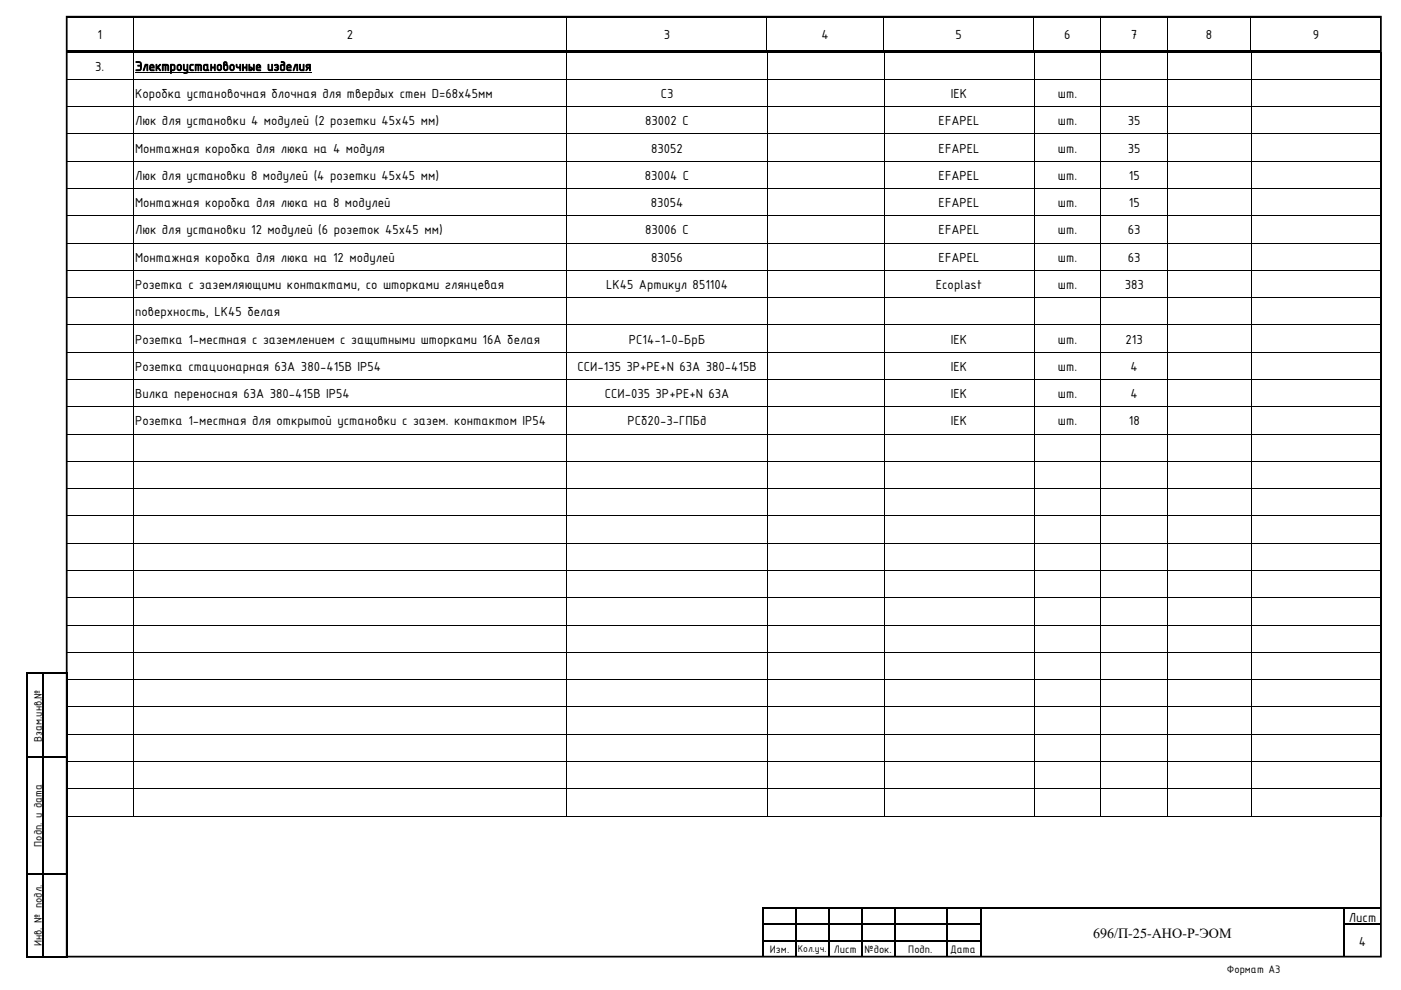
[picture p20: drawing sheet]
<svg xmlns="http://www.w3.org/2000/svg" width="420mm" height="297mm" viewBox="0 0 420 297" stroke-linecap="round" stroke-linejoin="round" font-family="sans-serif">
<defs><g id="words">
<g font-size="4.2">
<text x="29.2" y="11.7">1</text>
<text x="104" y="11.7">2</text>
<text x="199" y="11.7">3</text>
<text x="246.3" y="11.7">4</text>
<text x="286.5" y="11.7">5</text>
<text x="319" y="11.7">6</text>
<text x="339" y="11.7">7</text>
<text x="361.6" y="11.7">8</text>
<text x="393.6" y="11.7">9</text>
<text x="28.6" y="21.2">3.</text>
<text x="40.5" y="21.2">Электроустановочные изделия</text>
<text x="40.5" y="29.4">Коробка установочная блочная для твердых стен D=68х45мм</text>
<text x="198.1" y="29.4">С3</text>
<text x="285.1" y="29.4">IEK</text>
<text x="317.2" y="29.4">шт.</text>
<text x="40.5" y="37.6">Люк для установки 4 модулей (2 розетки 45х45 мм)</text>
<text x="193.4" y="37.6">83002 C</text>
<text x="281.4" y="37.6">EFAPEL</text>
<text x="317.2" y="37.6">шт.</text>
<text x="338.2" y="37.6">35</text>
<text x="40.5" y="45.8">Монтажная коробка для люка на 4 модуля</text>
<text x="195.2" y="45.8">83052</text>
<text x="281.4" y="45.8">EFAPEL</text>
<text x="317.2" y="45.8">шт.</text>
<text x="338.2" y="45.8">35</text>
<text x="40.5" y="53.9">Люк для установки 8 модулей (4 розетки 45х45 мм)</text>
<text x="193.3" y="53.9">83004 C</text>
<text x="281.4" y="53.9">EFAPEL</text>
<text x="317.2" y="53.9">шт.</text>
<text x="338.4" y="53.9">15</text>
<text x="40.5" y="62.1">Монтажная коробка для люка на 8 модулей</text>
<text x="195.1" y="62.1">83054</text>
<text x="281.4" y="62.1">EFAPEL</text>
<text x="317.2" y="62.1">шт.</text>
<text x="338.4" y="62.1">15</text>
<text x="40.5" y="70.3">Люк для установки 12 модулей (6 розеток 45х45 мм)</text>
<text x="193.4" y="70.3">83006 C</text>
<text x="281.4" y="70.3">EFAPEL</text>
<text x="317.2" y="70.3">шт.</text>
<text x="338.2" y="70.3">63</text>
<text x="40.5" y="78.5">Монтажная коробка для люка на 12 модулей</text>
<text x="195.2" y="78.5">83056</text>
<text x="281.4" y="78.5">EFAPEL</text>
<text x="317.2" y="78.5">шт.</text>
<text x="338.2" y="78.5">63</text>
<text x="40.5" y="86.7">Розетка с заземляющими контактами, со шторками глянцевая</text>
<text x="181.7" y="86.7">LK45 Артикул 851104</text>
<text x="280.6" y="86.7">Ecoplast</text>
<text x="317.2" y="86.7">шт.</text>
<text x="337.2" y="86.7">383</text>
<text x="40.5" y="94.9">поверхность, LK45 белая</text>
<text x="40.5" y="103.1">Розетка 1-местная с заземлением с защитными шторками 16А белая</text>
<text x="188.5" y="103.1">РС14-1-0-БрБ</text>
<text x="285.1" y="103.1">IEK</text>
<text x="317.2" y="103.1">шт.</text>
<text x="337.5" y="103.1">213</text>
<text x="40.5" y="111.2">Розетка стационарная 63А 380-415В IP54</text>
<text x="173.1" y="111.2">ССИ-135</text>
<text x="187.9" y="111.2">3Р+РЕ+N 63А 380-415В</text>
<text x="285.1" y="111.2">IEK</text>
<text x="317.2" y="111.2">шт.</text>
<text x="339" y="111.2">4</text>
<text x="40.5" y="119.4">Вилка переносная 63А 380-415В IP54</text>
<text x="181.3" y="119.4">ССИ-035 3Р+РЕ+N 63А</text>
<text x="285.1" y="119.4">IEK</text>
<text x="317.2" y="119.4">шт.</text>
<text x="339" y="119.4">4</text>
<text x="40.5" y="127.6">Розетка 1-местная для открытой установки с зазем. контактом IP54</text>
<text x="188.1" y="127.6">РСб20-3-ГПБд</text>
<text x="285.1" y="127.6">IEK</text>
<text x="317.2" y="127.6">шт.</text>
<text x="338.4" y="127.6">18</text>
<text x="327.7" y="281.3">696/П-25-АНО-Р-ЭОМ</text>
<text x="404.4" y="276.6">Лист</text>
<text x="407.4" y="283.8">4</text>
</g>
<g font-size="3.5">
<text x="12.6" y="222.6" transform="rotate(-90 12.6 222.6)">Взам.инв.№</text>
<text x="12.6" y="254" transform="rotate(-90 12.6 254)">Подп. и дата</text>
<text x="12.6" y="283.8" transform="rotate(-90 12.6 283.8)">Инв. № подл.</text>
<text x="230.8" y="286">Изм.</text>
<text x="250" y="286">Лист</text>
<text x="259.2" y="286">№док.</text>
<text x="272.3" y="286">Подп.</text>
<text x="284.8" y="286">Дата</text>
<text x="367.8" y="291.8">Формат А3</text>
</g>
<text font-size="3.2" x="239.2" y="285.7">Кол.уч.</text>
</g></defs>
<g fill="#000">
<path d="M19.8 5.5h.2z" fill-rule="evenodd"/>
<path d="M19.8 5h.2v.5h-.2z" fill-rule="evenodd"/>
<path d="M19.8 15h20v.5h-20z" fill-rule="evenodd"/>
<path d="M19.9 15.5l.2 .2z" fill-rule="evenodd"/>
<path d="M19.9 15.5l.2 .2z" fill-rule="evenodd"/>
<path d="M20 5h19.8v.5h-19.8z" fill-rule="evenodd"/>
<path d="M39.8 5.5h.2z" fill-rule="evenodd"/>
<path d="M39.8 5h.5v.5h-.5z" fill-rule="evenodd"/>
<path d="M39.8 15h.5v.5h-.5z" fill-rule="evenodd"/>
<path d="M39.9 15.5l.1 .2z" fill-rule="evenodd"/>
<path d="M40.3 5h129.5v.5h-129.5z" fill-rule="evenodd"/>
<path d="M40.3 15h129.5v.5h-129.5z" fill-rule="evenodd"/>
<path d="M169.8 5.5h.2z" fill-rule="evenodd"/>
<path d="M169.8 5h.5v.5h-.5z" fill-rule="evenodd"/>
<path d="M169.8 15h.5v.5h-.5z" fill-rule="evenodd"/>
<path d="M169.9 15.5l.2 .2z" fill-rule="evenodd"/>
<path d="M170.3 5h59.6v.5h-59.6z" fill-rule="evenodd"/>
<path d="M170.3 15h59.6v.5h-59.6z" fill-rule="evenodd"/>
<path d="M229.9 5.5h.1z" fill-rule="evenodd"/>
<path d="M229.9 5h.5v.5h-.5z" fill-rule="evenodd"/>
<path d="M229.9 15h.5v.5h-.5z" fill-rule="evenodd"/>
<path d="M229.9 15.5l.2 .2z" fill-rule="evenodd"/>
<path d="M230.4 5h34.5v.5h-34.5z" fill-rule="evenodd"/>
<path d="M230.4 15h34.5v.5h-34.5z" fill-rule="evenodd"/>
<path d="M264.9 5.5h.1z" fill-rule="evenodd"/>
<path d="M264.9 5h.5v.5h-.5z" fill-rule="evenodd"/>
<path d="M264.9 15h.5v.5h-.5z" fill-rule="evenodd"/>
<path d="M264.9 15.5l.2 .2z" fill-rule="evenodd"/>
<path d="M265.4 5h44.5v.5h-44.5z" fill-rule="evenodd"/>
<path d="M265.4 15h44.5v.5h-44.5z" fill-rule="evenodd"/>
<path d="M309.9 5.5h.1z" fill-rule="evenodd"/>
<path d="M309.9 5h.5v.5h-.5z" fill-rule="evenodd"/>
<path d="M309.9 15h.5v.5h-.5z" fill-rule="evenodd"/>
<path d="M310 15.5l.1 .2z" fill-rule="evenodd"/>
<path d="M310.4 5h19.5v.5h-19.5z" fill-rule="evenodd"/>
<path d="M310.4 15h19.5v.5h-19.5z" fill-rule="evenodd"/>
<path d="M329.9 5.5h.2z" fill-rule="evenodd"/>
<path d="M329.9 5h.5v.5h-.5z" fill-rule="evenodd"/>
<path d="M329.9 15h.5v.5h-.5z" fill-rule="evenodd"/>
<path d="M330 15.5l.2 .2z" fill-rule="evenodd"/>
<path d="M330.4 5h19.5v.5h-19.5z" fill-rule="evenodd"/>
<path d="M330.4 15h19.5v.5h-19.5z" fill-rule="evenodd"/>
<path d="M349.9 5.5h.1z" fill-rule="evenodd"/>
<path d="M349.9 5h.5v.5h-.5z" fill-rule="evenodd"/>
<path d="M349.9 15h.5v.5h-.5z" fill-rule="evenodd"/>
<path d="M350 15.5l.1 .2z" fill-rule="evenodd"/>
<path d="M350.4 5h24.5v.5h-24.5z" fill-rule="evenodd"/>
<path d="M350.4 15h24.5v.5h-24.5z" fill-rule="evenodd"/>
<path d="M374.9 5.5h.2z" fill-rule="evenodd"/>
<path d="M374.9 5h.5v.5h-.5z" fill-rule="evenodd"/>
<path d="M374.9 15h.5v.5h-.5z" fill-rule="evenodd"/>
<path d="M375 15.5l.2 .2z" fill-rule="evenodd"/>
<path d="M375.4 5h38.5v.5h-38.5z" fill-rule="evenodd"/>
<path d="M375.4 15h38.5v.5h-38.5z" fill-rule="evenodd"/>
<path d="M413.9 5.5h.2z" fill-rule="evenodd"/>
<path d="M413.9 5h.2v.5h-.2z" fill-rule="evenodd"/>
<path d="M413.9 15h.2v.5h-.2z" fill-rule="evenodd"/>
<path d="M414 15.5l.1 .2z" fill-rule="evenodd"/>
<path d="M414 15.5l.1 .2z" fill-rule="evenodd"/>
<path d="M19.9 23.7l.2 .2z" fill-rule="evenodd"/>
<path d="M19.9 31.9l.2 .2z" fill-rule="evenodd"/>
<path d="M39.9 23.7l.1 .2z" fill-rule="evenodd"/>
<path d="M39.9 31.9l.1 .2z" fill-rule="evenodd"/>
<path d="M169.9 23.7l.2 .2z" fill-rule="evenodd"/>
<path d="M169.9 31.9l.2 .2z" fill-rule="evenodd"/>
<path d="M229.9 23.7l.2 .2z" fill-rule="evenodd"/>
<path d="M229.9 31.9l.2 .2z" fill-rule="evenodd"/>
<path d="M264.9 23.7l.2 .2z" fill-rule="evenodd"/>
<path d="M264.9 31.9l.2 .2z" fill-rule="evenodd"/>
<path d="M310 23.7l.1 .2z" fill-rule="evenodd"/>
<path d="M310 31.9l.1 .2z" fill-rule="evenodd"/>
<path d="M330 23.7l.2 .2z" fill-rule="evenodd"/>
<path d="M330 31.9l.2 .2z" fill-rule="evenodd"/>
<path d="M350 23.7l.1 .2z" fill-rule="evenodd"/>
<path d="M350 31.9l.1 .2z" fill-rule="evenodd"/>
<path d="M375 23.7l.2 .2z" fill-rule="evenodd"/>
<path d="M375 31.9l.2 .2z" fill-rule="evenodd"/>
<path d="M414 23.7l.1 .2z" fill-rule="evenodd"/>
<path d="M414 31.9l.1 .2z" fill-rule="evenodd"/>
<path d="M19.9 40.1l.2 .2z" fill-rule="evenodd"/>
<path d="M19.9 48.3l.2 .1z" fill-rule="evenodd"/>
<path d="M19.9 56.5l.2 .1z" fill-rule="evenodd"/>
<path d="M39.9 40.1l.1 .2z" fill-rule="evenodd"/>
<path d="M39.9 48.3l.1 .1z" fill-rule="evenodd"/>
<path d="M39.9 56.5l.1 .1z" fill-rule="evenodd"/>
<path d="M169.9 40.1l.2 .2z" fill-rule="evenodd"/>
<path d="M169.9 48.3l.2 .1z" fill-rule="evenodd"/>
<path d="M169.9 56.5l.2 .1z" fill-rule="evenodd"/>
<path d="M229.9 40.1l.2 .2z" fill-rule="evenodd"/>
<path d="M229.9 48.3l.2 .1z" fill-rule="evenodd"/>
<path d="M229.9 56.5l.2 .1z" fill-rule="evenodd"/>
<path d="M264.9 40.1l.2 .2z" fill-rule="evenodd"/>
<path d="M264.9 48.3l.2 .1z" fill-rule="evenodd"/>
<path d="M264.9 56.5l.2 .1z" fill-rule="evenodd"/>
<path d="M310 40.1l.1 .2z" fill-rule="evenodd"/>
<path d="M310 48.3l.1 .1z" fill-rule="evenodd"/>
<path d="M310 56.5l.1 .1z" fill-rule="evenodd"/>
<path d="M330 40.1l.2 .2z" fill-rule="evenodd"/>
<path d="M330 48.3l.2 .1z" fill-rule="evenodd"/>
<path d="M330 56.5l.2 .1z" fill-rule="evenodd"/>
<path d="M350 40.1l.1 .2z" fill-rule="evenodd"/>
<path d="M350 48.3l.1 .1z" fill-rule="evenodd"/>
<path d="M350 56.5l.1 .1z" fill-rule="evenodd"/>
<path d="M375 40.1l.2 .2z" fill-rule="evenodd"/>
<path d="M375 48.3l.2 .1z" fill-rule="evenodd"/>
<path d="M375 56.5l.2 .1z" fill-rule="evenodd"/>
<path d="M414 40.1l.1 .2z" fill-rule="evenodd"/>
<path d="M414 48.3l.1 .1z" fill-rule="evenodd"/>
<path d="M414 56.5l.1 .1z" fill-rule="evenodd"/>
<path d="M19.9 64.7l.2 .1z" fill-rule="evenodd"/>
<path d="M19.9 72.8l.2 .2z" fill-rule="evenodd"/>
<path d="M39.9 64.7l.1 .1z" fill-rule="evenodd"/>
<path d="M39.9 72.8l.1 .2z" fill-rule="evenodd"/>
<path d="M169.9 64.7l.2 .1z" fill-rule="evenodd"/>
<path d="M169.9 72.8l.2 .2z" fill-rule="evenodd"/>
<path d="M229.9 64.7l.2 .1z" fill-rule="evenodd"/>
<path d="M229.9 72.8l.2 .2z" fill-rule="evenodd"/>
<path d="M264.9 64.7l.2 .1z" fill-rule="evenodd"/>
<path d="M264.9 72.8l.2 .2z" fill-rule="evenodd"/>
<path d="M310 64.7l.1 .1z" fill-rule="evenodd"/>
<path d="M310 72.8l.1 .2z" fill-rule="evenodd"/>
<path d="M330 64.7l.2 .1z" fill-rule="evenodd"/>
<path d="M330 72.8l.2 .2z" fill-rule="evenodd"/>
<path d="M350 64.7l.1 .1z" fill-rule="evenodd"/>
<path d="M350 72.8l.1 .2z" fill-rule="evenodd"/>
<path d="M375 64.7l.2 .1z" fill-rule="evenodd"/>
<path d="M375 72.8l.2 .2z" fill-rule="evenodd"/>
<path d="M414 64.7l.1 .1z" fill-rule="evenodd"/>
<path d="M414 72.8l.1 .2z" fill-rule="evenodd"/>
<path d="M19.9 81l.2 .2z" fill-rule="evenodd"/>
<path d="M19.9 89.2l.2 .2z" fill-rule="evenodd"/>
<path d="M19.9 97.4l.2 .1z" fill-rule="evenodd"/>
<path d="M39.9 81l.1 .2z" fill-rule="evenodd"/>
<path d="M39.9 89.2l.1 .2z" fill-rule="evenodd"/>
<path d="M39.9 97.4l.1 .1z" fill-rule="evenodd"/>
<path d="M169.9 81l.2 .2z" fill-rule="evenodd"/>
<path d="M169.9 89.2l.2 .2z" fill-rule="evenodd"/>
<path d="M169.9 97.4l.2 .1z" fill-rule="evenodd"/>
<path d="M229.9 81l.2 .2z" fill-rule="evenodd"/>
<path d="M229.9 89.2l.2 .2z" fill-rule="evenodd"/>
<path d="M229.9 97.4l.2 .1z" fill-rule="evenodd"/>
<path d="M264.9 81l.2 .2z" fill-rule="evenodd"/>
<path d="M264.9 89.2l.2 .2z" fill-rule="evenodd"/>
<path d="M264.9 97.4l.2 .1z" fill-rule="evenodd"/>
<path d="M310 81l.1 .2z" fill-rule="evenodd"/>
<path d="M310 89.2l.1 .2z" fill-rule="evenodd"/>
<path d="M310 97.4l.1 .1z" fill-rule="evenodd"/>
<path d="M330 81l.2 .2z" fill-rule="evenodd"/>
<path d="M330 89.2l.2 .2z" fill-rule="evenodd"/>
<path d="M330 97.4l.2 .1z" fill-rule="evenodd"/>
<path d="M350 81l.1 .2z" fill-rule="evenodd"/>
<path d="M350 89.2l.1 .2z" fill-rule="evenodd"/>
<path d="M350 97.4l.1 .1z" fill-rule="evenodd"/>
<path d="M375 81l.2 .2z" fill-rule="evenodd"/>
<path d="M375 89.2l.2 .2z" fill-rule="evenodd"/>
<path d="M375 97.4l.2 .1z" fill-rule="evenodd"/>
<path d="M414 81l.1 .2z" fill-rule="evenodd"/>
<path d="M414 89.2l.1 .2z" fill-rule="evenodd"/>
<path d="M414 97.4l.1 .1z" fill-rule="evenodd"/>
<path d="M19.9 105.6l.2 .2z" fill-rule="evenodd"/>
<path d="M19.9 113.8l.2 .1z" fill-rule="evenodd"/>
<path d="M39.9 105.6l.1 .2z" fill-rule="evenodd"/>
<path d="M39.9 113.8l.1 .1z" fill-rule="evenodd"/>
<path d="M169.9 105.6l.2 .2z" fill-rule="evenodd"/>
<path d="M169.9 113.8l.2 .1z" fill-rule="evenodd"/>
<path d="M229.9 105.6l.2 .2z" fill-rule="evenodd"/>
<path d="M229.9 113.8l.2 .1z" fill-rule="evenodd"/>
<path d="M264.9 105.6l.2 .2z" fill-rule="evenodd"/>
<path d="M264.9 113.8l.2 .1z" fill-rule="evenodd"/>
<path d="M310 105.6l.1 .2z" fill-rule="evenodd"/>
<path d="M310 113.8l.1 .1z" fill-rule="evenodd"/>
<path d="M330 105.6l.2 .2z" fill-rule="evenodd"/>
<path d="M330 113.8l.2 .1z" fill-rule="evenodd"/>
<path d="M350 105.6l.1 .2z" fill-rule="evenodd"/>
<path d="M350 113.8l.1 .1z" fill-rule="evenodd"/>
<path d="M375 105.6l.2 .2z" fill-rule="evenodd"/>
<path d="M375 113.8l.2 .1z" fill-rule="evenodd"/>
<path d="M414 105.6l.1 .2z" fill-rule="evenodd"/>
<path d="M414 113.8l.1 .1z" fill-rule="evenodd"/>
<path d="M19.9 121.9l.2 .2z" fill-rule="evenodd"/>
<path d="M19.9 130.2l.2 .1z" fill-rule="evenodd"/>
<path d="M19.9 138.3l.2 .2z" fill-rule="evenodd"/>
<path d="M39.9 121.9l.1 .2z" fill-rule="evenodd"/>
<path d="M39.9 130.2l.1 .1z" fill-rule="evenodd"/>
<path d="M39.9 138.3l.1 .2z" fill-rule="evenodd"/>
<path d="M169.9 121.9l.2 .2z" fill-rule="evenodd"/>
<path d="M169.9 130.2l.2 .1z" fill-rule="evenodd"/>
<path d="M169.9 138.3l.2 .2z" fill-rule="evenodd"/>
<path d="M229.9 121.9l.2 .2z" fill-rule="evenodd"/>
<path d="M229.9 130.2l.2 .1z" fill-rule="evenodd"/>
<path d="M229.9 138.3l.2 .2z" fill-rule="evenodd"/>
<path d="M264.9 121.9l.2 .2z" fill-rule="evenodd"/>
<path d="M264.9 130.2l.2 .1z" fill-rule="evenodd"/>
<path d="M264.9 138.3l.2 .2z" fill-rule="evenodd"/>
<path d="M310 121.9l.1 .2z" fill-rule="evenodd"/>
<path d="M310 130.2l.1 .1z" fill-rule="evenodd"/>
<path d="M310 138.3l.1 .2z" fill-rule="evenodd"/>
<path d="M330 121.9l.2 .2z" fill-rule="evenodd"/>
<path d="M330 130.2l.2 .1z" fill-rule="evenodd"/>
<path d="M330 138.3l.2 .2z" fill-rule="evenodd"/>
<path d="M350 121.9l.1 .2z" fill-rule="evenodd"/>
<path d="M350 130.2l.1 .1z" fill-rule="evenodd"/>
<path d="M350 138.3l.1 .2z" fill-rule="evenodd"/>
<path d="M375 121.9l.2 .2z" fill-rule="evenodd"/>
<path d="M375 130.2l.2 .1z" fill-rule="evenodd"/>
<path d="M375 138.3l.2 .2z" fill-rule="evenodd"/>
<path d="M414 121.9l.1 .2z" fill-rule="evenodd"/>
<path d="M414 130.2l.1 .1z" fill-rule="evenodd"/>
<path d="M414 138.3l.1 .2z" fill-rule="evenodd"/>
<path d="M19.9 146.5l.2 .2z" fill-rule="evenodd"/>
<path d="M19.9 154.7l.2 .2z" fill-rule="evenodd"/>
<path d="M39.9 146.5l.1 .2z" fill-rule="evenodd"/>
<path d="M39.9 154.7l.1 .2z" fill-rule="evenodd"/>
<path d="M169.9 146.5l.2 .2z" fill-rule="evenodd"/>
<path d="M169.9 154.7l.2 .2z" fill-rule="evenodd"/>
<path d="M229.9 146.5l.2 .2z" fill-rule="evenodd"/>
<path d="M229.9 154.7l.2 .2z" fill-rule="evenodd"/>
<path d="M264.9 146.5l.2 .2z" fill-rule="evenodd"/>
<path d="M264.9 154.7l.2 .2z" fill-rule="evenodd"/>
<path d="M310 146.5l.1 .2z" fill-rule="evenodd"/>
<path d="M310 154.7l.1 .2z" fill-rule="evenodd"/>
<path d="M330 146.5l.2 .2z" fill-rule="evenodd"/>
<path d="M330 154.7l.2 .2z" fill-rule="evenodd"/>
<path d="M350 146.5l.1 .2z" fill-rule="evenodd"/>
<path d="M350 154.7l.1 .2z" fill-rule="evenodd"/>
<path d="M375 146.5l.2 .2z" fill-rule="evenodd"/>
<path d="M375 154.7l.2 .2z" fill-rule="evenodd"/>
<path d="M414 146.5l.1 .2z" fill-rule="evenodd"/>
<path d="M414 154.7l.1 .2z" fill-rule="evenodd"/>
<path d="M19.9 162.9l.2 .1z" fill-rule="evenodd"/>
<path d="M19.9 171.1l.2 .1z" fill-rule="evenodd"/>
<path d="M19.9 179.3l.2 .1z" fill-rule="evenodd"/>
<path d="M39.9 162.9l.1 .1z" fill-rule="evenodd"/>
<path d="M39.9 171.1l.1 .1z" fill-rule="evenodd"/>
<path d="M39.9 179.3l.1 .1z" fill-rule="evenodd"/>
<path d="M169.9 162.9l.2 .1z" fill-rule="evenodd"/>
<path d="M169.9 171.1l.2 .1z" fill-rule="evenodd"/>
<path d="M169.9 179.3l.2 .1z" fill-rule="evenodd"/>
<path d="M229.9 162.9l.2 .1z" fill-rule="evenodd"/>
<path d="M229.9 171.1l.2 .1z" fill-rule="evenodd"/>
<path d="M229.9 179.3l.2 .1z" fill-rule="evenodd"/>
<path d="M264.9 162.9l.2 .1z" fill-rule="evenodd"/>
<path d="M264.9 171.1l.2 .1z" fill-rule="evenodd"/>
<path d="M264.9 179.3l.2 .1z" fill-rule="evenodd"/>
<path d="M310 162.9l.1 .1z" fill-rule="evenodd"/>
<path d="M310 171.1l.1 .1z" fill-rule="evenodd"/>
<path d="M310 179.3l.1 .1z" fill-rule="evenodd"/>
<path d="M330 162.9l.2 .1z" fill-rule="evenodd"/>
<path d="M330 171.1l.2 .1z" fill-rule="evenodd"/>
<path d="M330 179.3l.2 .1z" fill-rule="evenodd"/>
<path d="M350 162.9l.1 .1z" fill-rule="evenodd"/>
<path d="M350 171.1l.1 .1z" fill-rule="evenodd"/>
<path d="M350 179.3l.1 .1z" fill-rule="evenodd"/>
<path d="M375 162.9l.2 .1z" fill-rule="evenodd"/>
<path d="M375 171.1l.2 .1z" fill-rule="evenodd"/>
<path d="M375 179.3l.2 .1z" fill-rule="evenodd"/>
<path d="M414 162.9l.1 .1z" fill-rule="evenodd"/>
<path d="M414 171.1l.1 .1z" fill-rule="evenodd"/>
<path d="M414 179.3l.1 .1z" fill-rule="evenodd"/>
<path d="M19.9 187.4l.2 .2z" fill-rule="evenodd"/>
<path d="M19.9 195.6l.2 .2z" fill-rule="evenodd"/>
<path d="M39.9 187.4l.1 .2z" fill-rule="evenodd"/>
<path d="M39.9 195.6l.1 .2z" fill-rule="evenodd"/>
<path d="M169.9 187.4l.2 .2z" fill-rule="evenodd"/>
<path d="M169.9 195.6l.2 .2z" fill-rule="evenodd"/>
<path d="M229.9 187.4l.2 .2z" fill-rule="evenodd"/>
<path d="M229.9 195.6l.2 .2z" fill-rule="evenodd"/>
<path d="M264.9 187.4l.2 .2z" fill-rule="evenodd"/>
<path d="M264.9 195.6l.2 .2z" fill-rule="evenodd"/>
<path d="M310 187.4l.1 .2z" fill-rule="evenodd"/>
<path d="M310 195.6l.1 .2z" fill-rule="evenodd"/>
<path d="M330 187.4l.2 .2z" fill-rule="evenodd"/>
<path d="M330 195.6l.2 .2z" fill-rule="evenodd"/>
<path d="M350 187.4l.1 .2z" fill-rule="evenodd"/>
<path d="M350 195.6l.1 .2z" fill-rule="evenodd"/>
<path d="M375 187.4l.2 .2z" fill-rule="evenodd"/>
<path d="M375 195.6l.2 .2z" fill-rule="evenodd"/>
<path d="M414 187.4l.1 .2z" fill-rule="evenodd"/>
<path d="M414 195.6l.1 .2z" fill-rule="evenodd"/>
<path d="M7.7 201.8h.6v.5h-.6z" fill-rule="evenodd"/>
<path d="M7.7 201.8h.6v.5h-.6z" fill-rule="evenodd"/>
<path d="M8.3 201.8h4.4v.5h-4.4z" fill-rule="evenodd"/>
<path d="M12.7 202.3h.6z" fill-rule="evenodd"/>
<path d="M12.7 201.8h.6v.5h-.6z" fill-rule="evenodd"/>
<path d="M13.3 201.8h6.5v.5h-6.5z" fill-rule="evenodd"/>
<path d="M19.8 201.8h.5v.5h-.5z" fill-rule="evenodd"/>
<path d="M19.8 201.8h.5v.5h-.5z" fill-rule="evenodd"/>
<path d="M19.9 203.8l.2 .2z" fill-rule="evenodd"/>
<path d="M19.9 212l.2 .2z" fill-rule="evenodd"/>
<path d="M39.9 203.8l.1 .2z" fill-rule="evenodd"/>
<path d="M39.9 212l.1 .2z" fill-rule="evenodd"/>
<path d="M169.9 203.8l.2 .2z" fill-rule="evenodd"/>
<path d="M169.9 212l.2 .2z" fill-rule="evenodd"/>
<path d="M229.9 203.8l.2 .2z" fill-rule="evenodd"/>
<path d="M229.9 212l.2 .2z" fill-rule="evenodd"/>
<path d="M264.9 203.8l.2 .2z" fill-rule="evenodd"/>
<path d="M264.9 212l.2 .2z" fill-rule="evenodd"/>
<path d="M310 203.8l.1 .2z" fill-rule="evenodd"/>
<path d="M310 212l.1 .2z" fill-rule="evenodd"/>
<path d="M330 203.8l.2 .2z" fill-rule="evenodd"/>
<path d="M330 212l.2 .2z" fill-rule="evenodd"/>
<path d="M350 203.8l.1 .2z" fill-rule="evenodd"/>
<path d="M350 212l.1 .2z" fill-rule="evenodd"/>
<path d="M375 203.8l.2 .2z" fill-rule="evenodd"/>
<path d="M375 212l.2 .2z" fill-rule="evenodd"/>
<path d="M414 203.8l.1 .2z" fill-rule="evenodd"/>
<path d="M414 212l.1 .2z" fill-rule="evenodd"/>
<path d="M7.7 202.3h.6v24.5h-.6z" fill-rule="evenodd"/>
<path d="M7.7 226.8h.6v.6h-.6z" fill-rule="evenodd"/>
<path d="M8.3 226.8h4.4v.5h-4.4z" fill-rule="evenodd"/>
<path d="M12.7 202.3h.6v24.5h-.6z" fill-rule="evenodd"/>
<path d="M12.7 226.8h.6v.6h-.6z" fill-rule="evenodd"/>
<path d="M13.3 226.8h6.5v.5h-6.5z" fill-rule="evenodd"/>
<path d="M19.8 202.3h.5v24.5h-.5z" fill-rule="evenodd"/>
<path d="M19.8 226.8h.5v.6h-.5z" fill-rule="evenodd"/>
<path d="M19.9 220.2l.2 .1z" fill-rule="evenodd"/>
<path d="M19.9 228.4l.2 .1z" fill-rule="evenodd"/>
<path d="M19.9 236.6l.2 .1z" fill-rule="evenodd"/>
<path d="M39.9 220.2l.1 .1z" fill-rule="evenodd"/>
<path d="M39.9 228.4l.1 .1z" fill-rule="evenodd"/>
<path d="M39.9 236.6l.1 .1z" fill-rule="evenodd"/>
<path d="M169.9 220.2l.2 .1z" fill-rule="evenodd"/>
<path d="M169.9 228.4l.2 .1z" fill-rule="evenodd"/>
<path d="M169.9 236.6l.2 .1z" fill-rule="evenodd"/>
<path d="M229.9 220.2l.2 .1z" fill-rule="evenodd"/>
<path d="M229.9 228.4l.2 .1z" fill-rule="evenodd"/>
<path d="M229.9 236.6l.2 .1z" fill-rule="evenodd"/>
<path d="M264.9 220.2l.2 .1z" fill-rule="evenodd"/>
<path d="M264.9 228.4l.2 .1z" fill-rule="evenodd"/>
<path d="M264.9 236.6l.2 .1z" fill-rule="evenodd"/>
<path d="M310 220.2l.1 .1z" fill-rule="evenodd"/>
<path d="M310 228.4l.1 .1z" fill-rule="evenodd"/>
<path d="M310 236.6l.1 .1z" fill-rule="evenodd"/>
<path d="M330 220.2l.2 .1z" fill-rule="evenodd"/>
<path d="M330 228.4l.2 .1z" fill-rule="evenodd"/>
<path d="M330 236.6l.2 .1z" fill-rule="evenodd"/>
<path d="M350 220.2l.1 .1z" fill-rule="evenodd"/>
<path d="M350 228.4l.1 .1z" fill-rule="evenodd"/>
<path d="M350 236.6l.1 .1z" fill-rule="evenodd"/>
<path d="M375 220.2l.2 .1z" fill-rule="evenodd"/>
<path d="M375 228.4l.2 .1z" fill-rule="evenodd"/>
<path d="M375 236.6l.2 .1z" fill-rule="evenodd"/>
<path d="M414 220.2l.1 .1z" fill-rule="evenodd"/>
<path d="M414 228.4l.1 .1z" fill-rule="evenodd"/>
<path d="M414 236.6l.1 .1z" fill-rule="evenodd"/>
<path d="M19.9 244.8l.2 .1z" fill-rule="evenodd"/>
<path d="M19.9 244.8l.2 .1z" fill-rule="evenodd"/>
<path d="M39.9 244.8l.1 .1z" fill-rule="evenodd"/>
<path d="M169.9 244.8l.2 .1z" fill-rule="evenodd"/>
<path d="M229.9 244.8l.2 .1z" fill-rule="evenodd"/>
<path d="M264.9 244.8l.2 .1z" fill-rule="evenodd"/>
<path d="M310 244.8l.1 .1z" fill-rule="evenodd"/>
<path d="M330 244.8l.2 .1z" fill-rule="evenodd"/>
<path d="M350 244.8l.1 .1z" fill-rule="evenodd"/>
<path d="M375 244.8l.2 .1z" fill-rule="evenodd"/>
<path d="M414 244.8l.1 .1z" fill-rule="evenodd"/>
<path d="M414 244.8l.1 .1z" fill-rule="evenodd"/>
<path d="M7.7 227.4h.6v34.4h-.6z" fill-rule="evenodd"/>
<path d="M7.7 261.8h.6v.6h-.6z" fill-rule="evenodd"/>
<path d="M8.3 261.8h4.4v.5h-4.4z" fill-rule="evenodd"/>
<path d="M12.7 227.4h.6v34.4h-.6z" fill-rule="evenodd"/>
<path d="M12.7 261.8h.6v.6h-.6z" fill-rule="evenodd"/>
<path d="M13.3 261.8h6.5v.5h-6.5z" fill-rule="evenodd"/>
<path d="M19.8 227.4h.5v34.4h-.5z" fill-rule="evenodd"/>
<path d="M19.8 261.8h.5v.6h-.5z" fill-rule="evenodd"/>
<path d="M228.5 272.1h.5v.5h-.5z" fill-rule="evenodd"/>
<path d="M228.5 272.1h.5v.5h-.5z" fill-rule="evenodd"/>
<path d="M228.5 272.6h.5v4.5h-.5z" fill-rule="evenodd"/>
<path d="M228.5 277.1h.5v.5h-.5z" fill-rule="evenodd"/>
<path d="M229 272.1h9.4v.5h-9.4z" fill-rule="evenodd"/>
<path d="M229 277.1h9.4v.5h-9.4z" fill-rule="evenodd"/>
<path d="M238.4 272.6h.6z" fill-rule="evenodd"/>
<path d="M238.4 272.1h.6v.5h-.6z" fill-rule="evenodd"/>
<path d="M238.4 272.6h.6v4.5h-.6z" fill-rule="evenodd"/>
<path d="M238.4 277.1h.6v.5h-.6z" fill-rule="evenodd"/>
<path d="M239 272.1h9.4v.5h-9.4z" fill-rule="evenodd"/>
<path d="M239 277.1h9.4v.5h-9.4z" fill-rule="evenodd"/>
<path d="M248.4 272.6h.5z" fill-rule="evenodd"/>
<path d="M248.4 272.1h.5v.5h-.5z" fill-rule="evenodd"/>
<path d="M248.4 272.6h.5v4.5h-.5z" fill-rule="evenodd"/>
<path d="M248.4 277.1h.5v.5h-.5z" fill-rule="evenodd"/>
<path d="M248.9 272.1h9.4v.5h-9.4z" fill-rule="evenodd"/>
<path d="M248.9 277.1h9.4v.5h-9.4z" fill-rule="evenodd"/>
<path d="M258.3 272.6h.5z" fill-rule="evenodd"/>
<path d="M258.3 272.1h.5v.5h-.5z" fill-rule="evenodd"/>
<path d="M258.3 272.6h.5v4.5h-.5z" fill-rule="evenodd"/>
<path d="M258.3 277.1h.5v.5h-.5z" fill-rule="evenodd"/>
<path d="M258.8 272.1h9.4v.5h-9.4z" fill-rule="evenodd"/>
<path d="M258.8 277.1h9.4v.5h-9.4z" fill-rule="evenodd"/>
<path d="M268.2 272.6h.5z" fill-rule="evenodd"/>
<path d="M268.2 272.1h.5v.5h-.5z" fill-rule="evenodd"/>
<path d="M268.2 272.6h.5v4.5h-.5z" fill-rule="evenodd"/>
<path d="M268.2 277.1h.5v.5h-.5z" fill-rule="evenodd"/>
<path d="M268.7 272.1h14.8v.5h-14.8z" fill-rule="evenodd"/>
<path d="M268.7 277.1h14.8v.5h-14.8z" fill-rule="evenodd"/>
<path d="M283.5 272.6h.5z" fill-rule="evenodd"/>
<path d="M283.5 272.1h.5v.5h-.5z" fill-rule="evenodd"/>
<path d="M283.5 272.6h.5v4.5h-.5z" fill-rule="evenodd"/>
<path d="M283.5 277.1h.5v.5h-.5z" fill-rule="evenodd"/>
<path d="M284 272.1h9.8v.5h-9.8z" fill-rule="evenodd"/>
<path d="M284 277.1h9.8v.5h-9.8z" fill-rule="evenodd"/>
<path d="M293.8 272.6h.5z" fill-rule="evenodd"/>
<path d="M293.8 272.1h.5v.5h-.5z" fill-rule="evenodd"/>
<path d="M293.8 272.6h.5v4.5h-.5z" fill-rule="evenodd"/>
<path d="M293.8 277.1h.5v.5h-.5z" fill-rule="evenodd"/>
<path d="M294.3 272.1h108.4v.5h-108.4z" fill-rule="evenodd"/>
<path d="M402.7 272.6h.5z" fill-rule="evenodd"/>
<path d="M402.7 272.1h.5v.5h-.5z" fill-rule="evenodd"/>
<path d="M402.7 272.6h.5v4.5h-.5z" fill-rule="evenodd"/>
<path d="M402.7 277.1h.5v.5h-.5z" fill-rule="evenodd"/>
<path d="M403.2 272.1h10.6v.5h-10.6z" fill-rule="evenodd"/>
<path d="M403.2 277.1h10.6v.5h-10.6z" fill-rule="evenodd"/>
<path d="M413.8 272.6h.1z" fill-rule="evenodd"/>
<path d="M413.8 272.1h.1v.5h-.1z" fill-rule="evenodd"/>
<path d="M413.8 277.1h.1v.5h-.1z" fill-rule="evenodd"/>
<path d="M7.7 262.4h.6v24.4h-.6z" fill-rule="evenodd"/>
<path d="M7.7 286.8h.6v.5h-.6z" fill-rule="evenodd"/>
<path d="M7.7 286.8h.6v.5h-.6z" fill-rule="evenodd"/>
<path d="M8.3 286.8h4.4v.5h-4.4z" fill-rule="evenodd"/>
<path d="M12.7 262.4h.6v24.4h-.6z" fill-rule="evenodd"/>
<path d="M12.7 286.8h.6v.5h-.6z" fill-rule="evenodd"/>
<path d="M13.3 286.8h6.5v.5h-6.5z" fill-rule="evenodd"/>
<path d="M19.8 262.4h.5v24.4h-.5z" fill-rule="evenodd"/>
<path d="M19.8 286.8h.5v.5h-.5z" fill-rule="evenodd"/>
<path d="M19.8 286.8h.5v.5h-.5z" fill-rule="evenodd"/>
<path d="M228.5 277.6h.5v4.5h-.5z" fill-rule="evenodd"/>
<path d="M228.5 282.1h.5v.6h-.5z" fill-rule="evenodd"/>
<path d="M228.5 282.7h.5v4.4h-.5z" fill-rule="evenodd"/>
<path d="M229 282.1h9.4v.5h-9.4z" fill-rule="evenodd"/>
<path d="M238.4 277.6h.6v4.5h-.6z" fill-rule="evenodd"/>
<path d="M238.4 282.1h.6v.6h-.6z" fill-rule="evenodd"/>
<path d="M238.4 282.7h.6v4.4h-.6z" fill-rule="evenodd"/>
<path d="M239 282.1h9.4v.5h-9.4z" fill-rule="evenodd"/>
<path d="M248.4 277.6h.5v4.5h-.5z" fill-rule="evenodd"/>
<path d="M248.4 282.1h.5v.6h-.5z" fill-rule="evenodd"/>
<path d="M248.4 282.7h.5v4.4h-.5z" fill-rule="evenodd"/>
<path d="M248.9 282.1h9.4v.5h-9.4z" fill-rule="evenodd"/>
<path d="M258.3 277.6h.5v4.5h-.5z" fill-rule="evenodd"/>
<path d="M258.3 282.1h.5v.6h-.5z" fill-rule="evenodd"/>
<path d="M258.3 282.7h.5v4.4h-.5z" fill-rule="evenodd"/>
<path d="M258.8 282.1h9.4v.5h-9.4z" fill-rule="evenodd"/>
<path d="M268.2 277.6h.5v4.5h-.5z" fill-rule="evenodd"/>
<path d="M268.2 282.1h.5v.6h-.5z" fill-rule="evenodd"/>
<path d="M268.2 282.7h.5v4.4h-.5z" fill-rule="evenodd"/>
<path d="M268.7 282.1h14.8v.5h-14.8z" fill-rule="evenodd"/>
<path d="M283.5 277.6h.5v4.5h-.5z" fill-rule="evenodd"/>
<path d="M283.5 282.1h.5v.6h-.5z" fill-rule="evenodd"/>
<path d="M283.5 282.7h.5v4.4h-.5z" fill-rule="evenodd"/>
<path d="M284 282.1h9.8v.5h-9.8z" fill-rule="evenodd"/>
<path d="M293.8 277.6h.5v4.5h-.5z" fill-rule="evenodd"/>
<path d="M293.8 282.1h.5v.6h-.5z" fill-rule="evenodd"/>
<path d="M293.8 282.7h.5v4.4h-.5z" fill-rule="evenodd"/>
<path d="M402.7 277.6h.5v4.5h-.5z" fill-rule="evenodd"/>
<path d="M402.7 282.1h.5v.6h-.5z" fill-rule="evenodd"/>
<path d="M402.7 282.7h.5v4.4h-.5z" fill-rule="evenodd"/>
<path d="M413.8 282.1h.1v.6h-.1z" fill-rule="evenodd"/>
</g>
<g fill="none" stroke="#000" stroke-width=".3">
<path d="M19.9 5.5v9.5M20 15.7v8M20.1 15.6h19.8M39.9 5.5v9.5M40 15.7v8M40 15.6h129.9M169.9 5.5v9.5M170 15.7v8M170.1 15.6h59.8M229.9 5.5v9.5M230 15.7v8M230.1 15.6h34.8"/>
<path d="M264.9 5.5v9.5M265 15.7v8M265.1 15.6h44.9M310 5.5v9.5M310 15.7v8M310.1 15.6h19.9M330 5.5v9.5M330.1 15.7v8M330.2 15.6h19.8M350 5.5v9.5M350 15.7v8M350.1 15.6h24.9"/>
<path d="M375 5.5v9.5M375.1 15.7v8M375.2 15.6h38.8M414 5.5v9.5M414.1 15.7v8M20 23.9v8M20 32.1v8M20.1 23.8h19.8M20.1 32h19.8M40 23.9v8M40 32.1v8M40 23.8h129.9"/>
<path d="M40 32h129.9M40.5 21.9h52.9M170 23.9v8M170 32.1v8M170.1 23.8h59.8M170.1 32h59.8M230 23.9v8M230 32.1v8M230.1 23.8h34.8M230.1 32h34.8M265 23.9v8M265 32.1v8"/>
<path d="M265.1 23.8h44.9M265.1 32h44.9M310 23.9v8M310 32.1v8M310.1 23.8h19.9M310.1 32h19.9M330.1 23.9v8M330.1 32.1v8M330.2 23.8h19.8M330.2 32h19.8M350 23.9v8M350 32.1v8"/>
<path d="M350.1 23.8h24.9M350.1 32h24.9M375.1 23.9v8M375.1 32.1v8M375.2 23.8h38.8M375.2 32h38.8M414.1 23.9v8M414.1 32.1v8M20 40.3v8M20 48.4v8.1M20 56.6v8.1M20.1 40.2h19.8"/>
<path d="M20.1 48.4h19.8M20.1 56.6h19.8M40 40.3v8M40 48.4v8.1M40 56.6v8.1M40 40.2h129.9M40 48.4h129.9M40 56.6h129.9M170 40.3v8M170 48.4v8.1M170 56.6v8.1M170.1 40.2h59.8"/>
<path d="M170.1 48.4h59.8M170.1 56.6h59.8M230 40.3v8M230 48.4v8.1M230 56.6v8.1M230.1 40.2h34.8M230.1 48.4h34.8M230.1 56.6h34.8M265 40.3v8M265 48.4v8.1M265 56.6v8.1M265.1 40.2h44.9"/>
<path d="M265.1 48.4h44.9M265.1 56.6h44.9M310 40.3v8M310 48.4v8.1M310 56.6v8.1M310.1 40.2h19.9M310.1 48.4h19.9M310.1 56.6h19.9M330.1 40.3v8M330.1 48.4v8.1M330.1 56.6v8.1M330.2 40.2h19.8"/>
<path d="M330.2 48.4h19.8M330.2 56.6h19.8M350 40.3v8M350 48.4v8.1M350 56.6v8.1M350.1 40.2h24.9M350.1 48.4h24.9M350.1 56.6h24.9M375.1 40.3v8M375.1 48.4v8.1M375.1 56.6v8.1M375.2 40.2h38.8"/>
<path d="M375.2 48.4h38.8M375.2 56.6h38.8M414.1 40.3v8M414.1 48.4v8.1M414.1 56.6v8.1M20 64.8v8M20 73v8M20.1 64.7h19.8M20.1 72.9h19.8M40 64.8v8M40 73v8M40 64.7h129.9"/>
<path d="M40 72.9h129.9M170 64.8v8M170 73v8M170.1 64.7h59.8M170.1 72.9h59.8M230 64.8v8M230 73v8M230.1 64.7h34.8M230.1 72.9h34.8M265 64.8v8M265 73v8M265.1 64.7h44.9"/>
<path d="M265.1 72.9h44.9M310 64.8v8M310 73v8M310.1 64.7h19.9M310.1 72.9h19.9M330.1 64.8v8M330.1 73v8M330.2 64.7h19.8M330.2 72.9h19.8M350 64.8v8M350 73v8M350.1 64.7h24.9"/>
<path d="M350.1 72.9h24.9M375.1 64.8v8M375.1 73v8M375.2 64.7h38.8M375.2 72.9h38.8M414.1 64.8v8M414.1 73v8M20 81.2v8M20 89.4v8M20 97.5v8.1M20.1 81.1h19.8M20.1 89.3h19.8"/>
<path d="M20.1 97.5h19.8M40 81.2v8M40 89.4v8M40 97.5v8.1M40 81.1h129.9M40 89.3h129.9M40 97.5h129.9M170 81.2v8M170 89.4v8M170 97.5v8.1M170.1 81.1h59.8M170.1 89.3h59.8"/>
<path d="M170.1 97.5h59.8M230 81.2v8M230 89.4v8M230 97.5v8.1M230.1 81.1h34.8M230.1 89.3h34.8M230.1 97.5h34.8M265 81.2v8M265 89.4v8M265 97.5v8.1M265.1 81.1h44.9M265.1 89.3h44.9"/>
<path d="M265.1 97.5h44.9M310 81.2v8M310 89.4v8M310 97.5v8.1M310.1 81.1h19.9M310.1 89.3h19.9M310.1 97.5h19.9M330.1 81.2v8M330.1 89.4v8M330.1 97.5v8.1M330.2 81.1h19.8M330.2 89.3h19.8"/>
<path d="M330.2 97.5h19.8M350 81.2v8M350 89.4v8M350 97.5v8.1M350.1 81.1h24.9M350.1 89.3h24.9M350.1 97.5h24.9M375.1 81.2v8M375.1 89.4v8M375.1 97.5v8.1M375.2 81.1h38.8M375.2 89.3h38.8"/>
<path d="M375.2 97.5h38.8M414.1 81.2v8M414.1 89.4v8M414.1 97.5v8.1M20 105.8v8M20 113.9v8M20.1 105.7h19.8M20.1 113.9h19.8M40 105.8v8M40 113.9v8M40 105.7h129.9M40 113.9h129.9"/>
<path d="M170 105.8v8M170 113.9v8M170.1 105.7h59.8M170.1 113.9h59.8M230 105.8v8M230 113.9v8M230.1 105.7h34.8M230.1 113.9h34.8M265 105.8v8M265 113.9v8M265.1 105.7h44.9M265.1 113.9h44.9"/>
<path d="M310 105.8v8M310 113.9v8M310.1 105.7h19.9M310.1 113.9h19.9M330.1 105.8v8M330.1 113.9v8M330.2 105.7h19.8M330.2 113.9h19.8M350 105.8v8M350 113.9v8M350.1 105.7h24.9M350.1 113.9h24.9"/>
<path d="M375.1 105.8v8M375.1 113.9v8M375.2 105.7h38.8M375.2 113.9h38.8M414.1 105.8v8M414.1 113.9v8M20 122.1v8.1M20 130.3v8M20 138.5v8M20.1 122h19.8M20.1 130.2h19.8M20.1 138.4h19.8"/>
<path d="M40 122.1v8.1M40 130.3v8M40 138.5v8M40 122h129.9M40 130.2h129.9M40 138.4h129.9M170 122.1v8.1M170 130.3v8M170 138.5v8M170.1 122h59.8M170.1 130.2h59.8M170.1 138.4h59.8"/>
<path d="M230 122.1v8.1M230 130.3v8M230 138.5v8M230.1 122h34.8M230.1 130.2h34.8M230.1 138.4h34.8M265 122.1v8.1M265 130.3v8M265 138.5v8M265.1 122h44.9M265.1 130.2h44.9M265.1 138.4h44.9"/>
<path d="M310 122.1v8.1M310 130.3v8M310 138.5v8M310.1 122h19.9M310.1 130.2h19.9M310.1 138.4h19.9M330.1 122.1v8.1M330.1 130.3v8M330.1 138.5v8M330.2 122h19.8M330.2 130.2h19.8M330.2 138.4h19.8"/>
<path d="M350 122.1v8.1M350 130.3v8M350 138.5v8M350.1 122h24.9M350.1 130.2h24.9M350.1 138.4h24.9M375.1 122.1v8.1M375.1 130.3v8M375.1 138.5v8M375.2 122h38.8M375.2 130.2h38.8M375.2 138.4h38.8"/>
<path d="M414.1 122.1v8.1M414.1 130.3v8M414.1 138.5v8M20 146.7v8M20 154.9v8M20.1 146.6h19.8M20.1 154.8h19.8M40 146.7v8M40 154.9v8M40 146.6h129.9M40 154.8h129.9M170 146.7v8"/>
<path d="M170 154.9v8M170.1 146.6h59.8M170.1 154.8h59.8M230 146.7v8M230 154.9v8M230.1 146.6h34.8M230.1 154.8h34.8M265 146.7v8M265 154.9v8M265.1 146.6h44.9M265.1 154.8h44.9M310 146.7v8"/>
<path d="M310 154.9v8M310.1 146.6h19.9M310.1 154.8h19.9M330.1 146.7v8M330.1 154.9v8M330.2 146.6h19.8M330.2 154.8h19.8M350 146.7v8M350 154.9v8M350.1 146.6h24.9M350.1 154.8h24.9M375.1 146.7v8"/>
<path d="M375.1 154.9v8M375.2 146.6h38.8M375.2 154.8h38.8M414.1 146.7v8M414.1 154.9v8M20 163v8.1M20 171.2v8.1M20 179.4v8M20.1 163h19.8M20.1 171.1h19.8M20.1 179.3h19.8M40 163v8.1"/>
<path d="M40 171.2v8.1M40 179.4v8M40 163h129.9M40 171.1h129.9M40 179.3h129.9M170 163v8.1M170 171.2v8.1M170 179.4v8M170.1 163h59.8M170.1 171.1h59.8M170.1 179.3h59.8M230 163v8.1"/>
<path d="M230 171.2v8.1M230 179.4v8M230.1 163h34.8M230.1 171.1h34.8M230.1 179.3h34.8M265 163v8.1M265 171.2v8.1M265 179.4v8M265.1 163h44.9M265.1 171.1h44.9M265.1 179.3h44.9M310 163v8.1"/>
<path d="M310 171.2v8.1M310 179.4v8M310.1 163h19.9M310.1 171.1h19.9M310.1 179.3h19.9M330.1 163v8.1M330.1 171.2v8.1M330.1 179.4v8M330.2 163h19.8M330.2 171.1h19.8M330.2 179.3h19.8M350 163v8.1"/>
<path d="M350 171.2v8.1M350 179.4v8M350.1 163h24.9M350.1 171.1h24.9M350.1 179.3h24.9M375.1 163v8.1M375.1 171.2v8.1M375.1 179.4v8M375.2 163h38.8M375.2 171.1h38.8M375.2 179.3h38.8M414.1 163v8.1"/>
<path d="M414.1 171.2v8.1M414.1 179.4v8M20 187.6v8M20 195.8v8M20.1 187.5h19.8M20.1 195.7h19.8M40 187.6v8M40 195.8v8M40 187.5h129.9M40 195.7h129.9M170 187.6v8M170 195.8v8"/>
<path d="M170.1 187.5h59.8M170.1 195.7h59.8M230 187.6v8M230 195.8v8M230.1 187.5h34.8M230.1 195.7h34.8M265 187.6v8M265 195.8v8M265.1 187.5h44.9M265.1 195.7h44.9M310 187.6v8M310 195.8v8"/>
<path d="M310.1 187.5h19.9M310.1 195.7h19.9M330.1 187.6v8M330.1 195.8v8M330.2 187.5h19.8M330.2 195.7h19.8M350 187.6v8M350 195.8v8M350.1 187.5h24.9M350.1 195.7h24.9M375.1 187.6v8M375.1 195.8v8"/>
<path d="M375.2 187.5h38.8M375.2 195.7h38.8M414.1 187.6v8M414.1 195.8v8M20 204v8M20 212.2v8M20.1 203.9h19.8M20.1 212.1h19.8M40 204v8M40 212.2v8M40 203.9h129.9M40 212.1h129.9"/>
<path d="M170 204v8M170 212.2v8M170.1 203.9h59.8M170.1 212.1h59.8M230 204v8M230 212.2v8M230.1 203.9h34.8M230.1 212.1h34.8M265 204v8M265 212.2v8M265.1 203.9h44.9M265.1 212.1h44.9"/>
<path d="M310 204v8M310 212.2v8M310.1 203.9h19.9M310.1 212.1h19.9M330.1 204v8M330.1 212.2v8M330.2 203.9h19.8M330.2 212.1h19.8M350 204v8M350 212.2v8M350.1 203.9h24.9M350.1 212.1h24.9"/>
<path d="M375.1 204v8M375.1 212.2v8M375.2 203.9h38.8M375.2 212.1h38.8M414.1 204v8M414.1 212.2v8M20 220.3v8.1M20 228.5v8.1M20 236.7v8.1M20.1 220.2h19.8M20.1 228.5h19.8M20.1 236.6h19.8"/>
<path d="M40 220.3v8.1M40 228.5v8.1M40 236.7v8.1M40 220.2h129.9M40 228.5h129.9M40 236.6h129.9M170 220.3v8.1M170 228.5v8.1M170 236.7v8.1M170.1 220.2h59.8M170.1 228.5h59.8M170.1 236.6h59.8"/>
<path d="M230 220.3v8.1M230 228.5v8.1M230 236.7v8.1M230.1 220.2h34.8M230.1 228.5h34.8M230.1 236.6h34.8M265 220.3v8.1M265 228.5v8.1M265 236.7v8.1M265.1 220.2h44.9M265.1 228.5h44.9M265.1 236.6h44.9"/>
<path d="M310 220.3v8.1M310 228.5v8.1M310 236.7v8.1M310.1 220.2h19.9M310.1 228.5h19.9M310.1 236.6h19.9M330.1 220.3v8.1M330.1 228.5v8.1M330.1 236.7v8.1M330.2 220.2h19.8M330.2 228.5h19.8M330.2 236.6h19.8"/>
<path d="M350 220.3v8.1M350 228.5v8.1M350 236.7v8.1M350.1 220.2h24.9M350.1 228.5h24.9M350.1 236.6h24.9M375.1 220.3v8.1M375.1 228.5v8.1M375.1 236.7v8.1M375.2 220.2h38.8M375.2 228.5h38.8M375.2 236.6h38.8"/>
<path d="M414.1 220.3v8.1M414.1 228.5v8.1M414.1 236.7v8.1M20.1 244.8h19.8M40 244.8h129.9M170.1 244.8h59.8M230.1 244.8h34.8M265.1 244.8h44.9M310.1 244.8h19.9M330.2 244.8h19.8M350.1 244.8h24.9M375.2 244.8h38.8"/>
<path d="M413.9 272.6v4.5M413.9 277.6v4.5M413.9 282.7v4.4"/>
</g>
<path d="M20 5h394v282h-394z" fill="none" stroke="#000" stroke-width=".53"/>
<use href="#words"/>
</svg>
